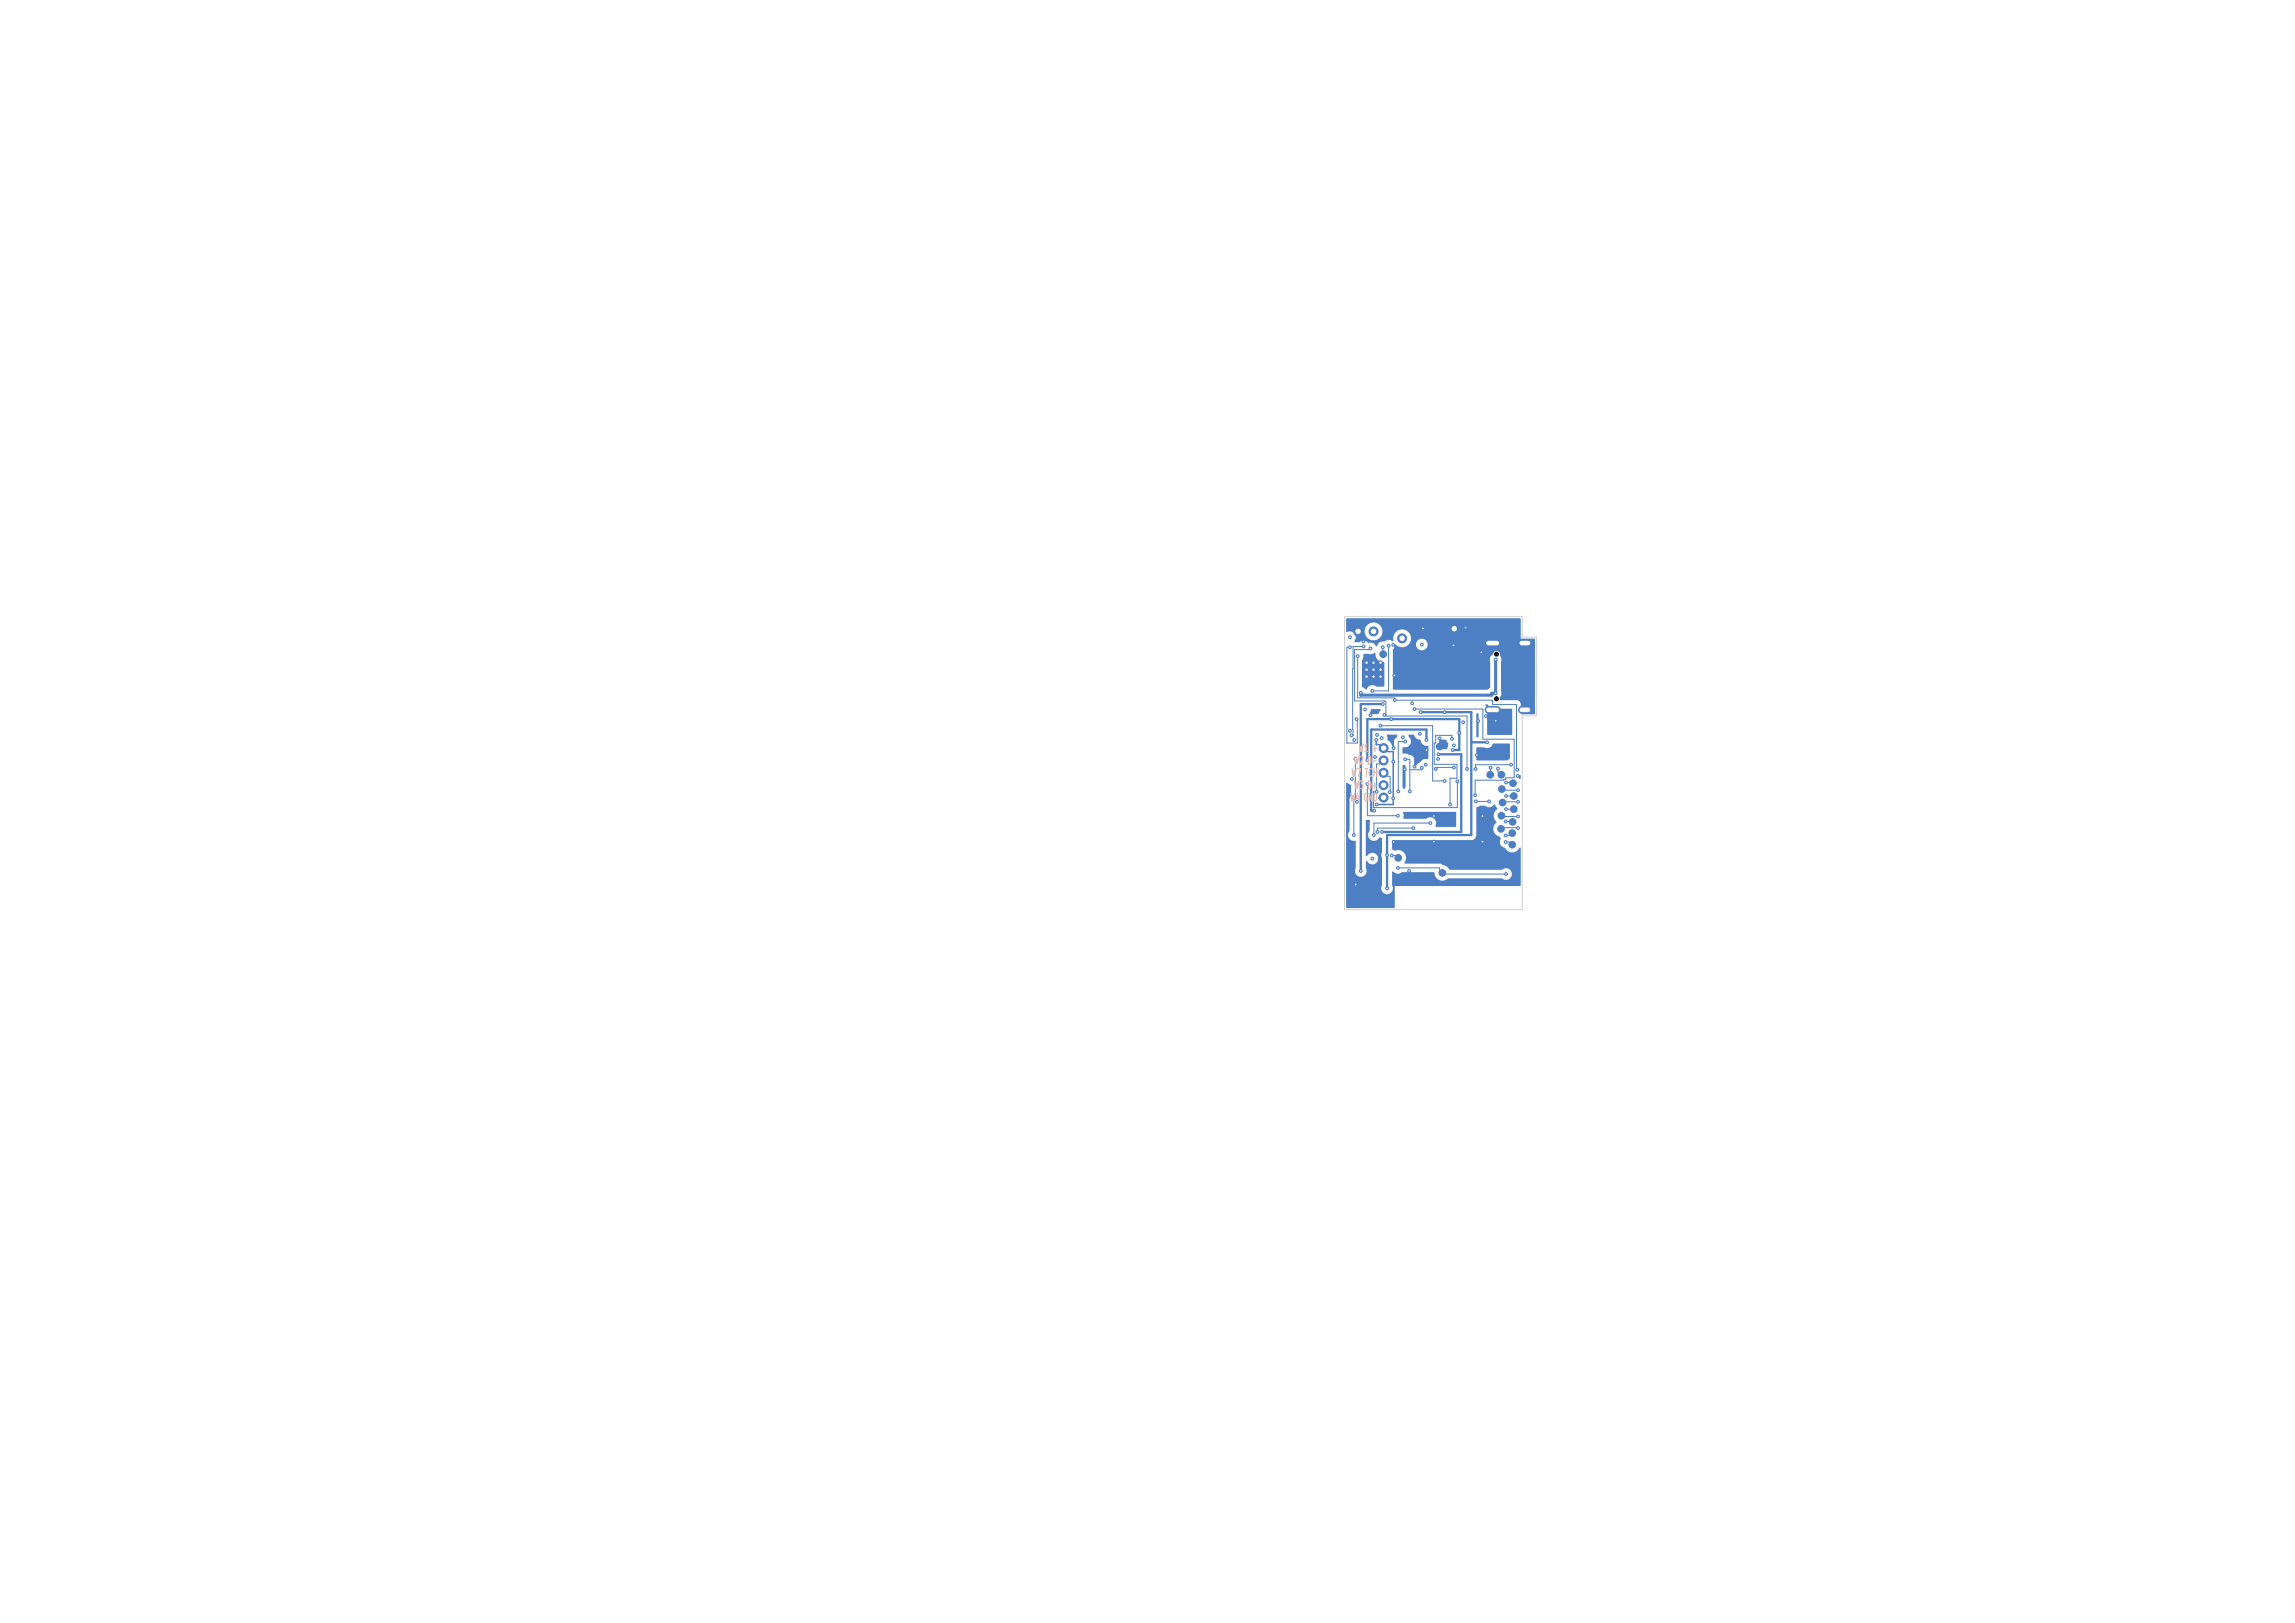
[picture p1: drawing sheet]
<svg xmlns="http://www.w3.org/2000/svg" width="297mm" height="210mm" viewBox="0 0 297 210" stroke-linecap="round" stroke-linejoin="round" font-family="sans-serif">
<defs><g id="words">
<g font-size="1" fill="#e8b2a7">
<text x="174.8" y="100.8">W7</text>
<text x="175.2" y="99.2">W2 D-</text>
<text x="175.8" y="97.6">W1</text>
<text x="176.6" y="100.8">TCH</text>
<text x="177.5" y="97.6">+</text>
<text x="174.7" y="104">W4</text>
<text x="175.2" y="102.4">W3 D+</text>
<text x="176.4" y="104">GND</text>
</g>
</g></defs>
<g fill="#4d7fc4">
<circle cx="188.2" cy="81.4" r=".65"/>
<circle cx="179.1" cy="96.8" r=".65"/>
</g>
<path d="M192.6 83.2h1.1M192.6 91.9h1.1M196.9 83.2h.8M196.9 91.9h.8" fill="none" stroke="#4d7fc4" stroke-width="1"/>
<g fill="#4d7fc4">
<circle cx="177.8" cy="81.7" r=".65"/>
<circle cx="175.8" cy="81.7" r=".65"/>
<circle cx="176.9" cy="85.8" r=".3"/>
<circle cx="177.8" cy="85.8" r=".3"/>
<circle cx="178.7" cy="85.8" r=".3"/>
<circle cx="176.9" cy="86.7" r=".3"/>
<circle cx="177.8" cy="86.7" r=".3"/>
<circle cx="178.7" cy="86.7" r=".3"/>
<circle cx="176.9" cy="87.5" r=".3"/>
<circle cx="177.8" cy="87.5" r=".3"/>
<circle cx="178.7" cy="87.5" r=".3"/>
<circle cx="179.1" cy="100" r=".65"/>
<circle cx="179.1" cy="98.4" r=".65"/>
<circle cx="181.5" cy="82.6" r=".65"/>
<circle cx="179.1" cy="103.2" r=".65"/>
<circle cx="179.1" cy="101.6" r=".65"/>
<circle cx="181" cy="111" r=".5"/>
<circle cx="194.3" cy="100.3" r=".5"/>
<circle cx="194.3" cy="105.6" r=".5"/>
<circle cx="195.8" cy="101.3" r=".5"/>
<circle cx="179" cy="84.6" r=".5"/>
<circle cx="195.8" cy="106.3" r=".5"/>
<circle cx="195.7" cy="107.8" r=".5"/>
<circle cx="194.3" cy="107.3" r=".5"/>
<circle cx="195.7" cy="109.3" r=".5"/>
<circle cx="195.9" cy="103" r=".5"/>
<circle cx="186.3" cy="96.6" r=".5"/>
<circle cx="194.5" cy="103.9" r=".5"/>
<circle cx="194.4" cy="102.1" r=".5"/>
<circle cx="192.9" cy="100.3" r=".5"/>
<circle cx="186.7" cy="113" r=".5"/>
<circle cx="195.9" cy="104.7" r=".5"/>
<circle cx="176.5" cy="83" r=".25"/>
<circle cx="193.6" cy="93.3" r=".25"/>
<circle cx="180.3" cy="83.4" r=".25"/>
<circle cx="186.3" cy="95.5" r=".25"/>
<circle cx="191.1" cy="97.7" r=".25"/>
<circle cx="184.6" cy="97" r=".25"/>
<circle cx="189.7" cy="81.2" r=".25"/>
<circle cx="196.4" cy="100.4" r=".25"/>
<circle cx="175.5" cy="114.4" r=".25"/>
<circle cx="191.9" cy="105.6" r=".25"/>
<circle cx="182.4" cy="112.7" r=".25"/>
<circle cx="191.7" cy="84.4" r=".25"/>
<circle cx="192.3" cy="92.7" r=".25"/>
<circle cx="178" cy="98" r=".25"/>
<circle cx="191.3" cy="93.3" r=".25"/>
<circle cx="184.2" cy="81.3" r=".25"/>
<circle cx="180.5" cy="87.4" r=".25"/>
<circle cx="188.1" cy="83.5" r=".25"/>
<circle cx="185.6" cy="105.6" r=".25"/>
<circle cx="182.8" cy="91" r=".25"/>
<circle cx="178.2" cy="95.1" r=".25"/>
<circle cx="180.4" cy="108.9" r=".25"/>
<circle cx="185.6" cy="108.9" r=".25"/>
<circle cx="175.3" cy="95.7" r=".25"/>
<circle cx="180.4" cy="96.8" r=".25"/>
<circle cx="175.6" cy="103.7" r=".25"/>
<circle cx="177.4" cy="92.5" r=".25"/>
<circle cx="191.9" cy="108.9" r=".25"/>
<circle cx="183.1" cy="99.2" r=".25"/>
<circle cx="181.8" cy="99.6" r=".25"/>
<circle cx="181.6" cy="95.4" r=".25"/>
<circle cx="175" cy="100.8" r=".25"/>
<circle cx="189.4" cy="93.4" r=".25"/>
<circle cx="184.5" cy="99" r=".25"/>
<circle cx="188.2" cy="96.5" r=".25"/>
<circle cx="176.7" cy="91.8" r=".25"/>
<circle cx="184" cy="83.4" r=".25"/>
<circle cx="174.7" cy="82.4" r=".25"/>
<circle cx="174.7" cy="94.5" r=".25"/>
<circle cx="178.8" cy="95.5" r=".25"/>
<circle cx="186.1" cy="98.2" r=".25"/>
<circle cx="183.8" cy="95" r=".25"/>
<circle cx="177.6" cy="111.1" r=".25"/>
<circle cx="179.2" cy="92.5" r=".25"/>
<circle cx="189.9" cy="99.5" r=".25"/>
<circle cx="177.4" cy="83.9" r=".25"/>
<circle cx="183.1" cy="91.7" r=".25"/>
<circle cx="190.9" cy="102.9" r=".25"/>
<circle cx="180.3" cy="98.5" r=".25"/>
<circle cx="180.3" cy="103.3" r=".25"/>
<circle cx="178.1" cy="95.7" r=".25"/>
<circle cx="178.2" cy="104.1" r=".25"/>
<circle cx="176.1" cy="112.7" r=".25"/>
<circle cx="179" cy="91.1" r=".25"/>
<circle cx="187" cy="92.1" r=".25"/>
<circle cx="183.9" cy="92.2" r=".25"/>
<circle cx="179.5" cy="115" r=".25"/>
<circle cx="179.5" cy="110.7" r=".25"/>
<circle cx="192.5" cy="96" r=".25"/>
<circle cx="180.9" cy="112.3" r=".25"/>
<circle cx="194.9" cy="113.1" r=".25"/>
<circle cx="184.6" cy="95.7" r=".25"/>
<circle cx="177.9" cy="104.9" r=".25"/>
<circle cx="186.2" cy="97.6" r=".25"/>
<circle cx="178.9" cy="107.7" r=".25"/>
<circle cx="188.9" cy="94.8" r=".25"/>
<circle cx="177" cy="98.3" r=".25"/>
<circle cx="180.1" cy="93" r=".25"/>
<circle cx="188" cy="97" r=".25"/>
<circle cx="188.2" cy="99.3" r=".25"/>
<circle cx="185.8" cy="99.5" r=".25"/>
<circle cx="187.7" cy="104.1" r=".25"/>
<circle cx="187.9" cy="95.6" r=".25"/>
<circle cx="184" cy="99.3" r=".25"/>
<circle cx="175.4" cy="98.2" r=".25"/>
<circle cx="177.8" cy="108" r=".25"/>
<circle cx="182.5" cy="102.4" r=".25"/>
<circle cx="181.9" cy="98.3" r=".25"/>
<circle cx="185.1" cy="106.5" r=".25"/>
<circle cx="175.2" cy="108" r=".25"/>
<circle cx="176.1" cy="89.7" r=".25"/>
<circle cx="193.6" cy="85.3" r=".25"/>
<circle cx="193.6" cy="89.7" r=".25"/>
<circle cx="180.1" cy="110.7" r=".25"/>
<circle cx="196.4" cy="99.6" r=".25"/>
<circle cx="180.5" cy="90.6" r=".25"/>
<circle cx="175.7" cy="84.9" r=".25"/>
<circle cx="192.7" cy="103.7" r=".25"/>
<circle cx="191" cy="103.7" r=".25"/>
<circle cx="174.7" cy="83.7" r=".25"/>
<circle cx="175.6" cy="93" r=".25"/>
<circle cx="178.7" cy="93.9" r=".25"/>
<circle cx="187" cy="101" r=".25"/>
<circle cx="178.3" cy="107.7" r=".25"/>
<circle cx="182.9" cy="107.1" r=".25"/>
<circle cx="176.5" cy="83.6" r=".25"/>
<circle cx="180.9" cy="105.5" r=".25"/>
<circle cx="174.9" cy="95.1" r=".25"/>
<circle cx="177" cy="101.4" r=".25"/>
<circle cx="179" cy="83.7" r=".25"/>
<circle cx="179.7" cy="83.5" r=".25"/>
<circle cx="177.6" cy="89.4" r=".25"/>
<circle cx="191" cy="99.5" r=".25"/>
<circle cx="195.6" cy="99" r=".25"/>
<circle cx="179.9" cy="102.5" r=".25"/>
<circle cx="181.9" cy="96" r=".25"/>
<circle cx="181" cy="102.4" r=".25"/>
<circle cx="178.2" cy="102.5" r=".25"/>
<circle cx="188.6" cy="101.1" r=".25"/>
<circle cx="192.9" cy="99.3" r=".25"/>
<circle cx="193.9" cy="99.5" r=".25"/>
<circle cx="194.9" cy="101.3" r=".25"/>
<circle cx="196.5" cy="102.2" r=".25"/>
<circle cx="194.9" cy="103" r=".25"/>
<circle cx="196.5" cy="103.7" r=".25"/>
<circle cx="194.9" cy="104.7" r=".25"/>
<circle cx="196.5" cy="105.7" r=".25"/>
<circle cx="194.9" cy="106.3" r=".25"/>
<circle cx="196.5" cy="107.1" r=".25"/>
<circle cx="194.9" cy="108.1" r=".25"/>
<circle cx="194.9" cy="109" r=".25"/>
</g>
<g fill="none" stroke="#4d7fc4" stroke-width=".13">
<path d="M174.7 83.8h-.4v12.4h1.4v-3.1h-.1M175.4 98.2v5.2h-.2v4.7M175.7 84.9v5.4h4.8v.3h12.7v.6h3.1v8.4h.1M176.5 83.7h-1.4v11.5h-.2M177.4 83.9v.2h-2.1v6.6l4.1 .1v1.9h10.5v6.8M178.6 98.9h-.4v3.6h-.4v2h10.8v-3.4M178.7 93.9h6.7v7.2h1.6M179 83.8v.5M179.2 92.5h.2M179.7 83.6v5.8h-2.1M181.9 98.3h.6v4.1M181.9 96h-.9v6.4"/>
<path d="M183.1 91.8h8.8v3.9h4.1v5h-1.1v.2h-.3v.1h-3.7v1.9M184 99.4v.2h-1.5M186.3 95.6v.7M187.9 95.6v-.4h-2.1v1h-.2v2.7h3v1.8h-.9v3.4M188.2 99.3h-2.4v.2M192.9 99.4v.5M193.9 99.5v.4h.1M195.6 99h-4.6v.5M177 101.5v4.1h3.9M179.5 100.5h.4v2M180.1 110.7h.5M180.9 112.3h5.4v.3"/>
<path d="M182.9 107.2h-4.6v.5M185.1 106.5h-7.3v1.6M187 113.1h7.9M191 103.7h1.7M194.6 107.1l1.9 .1M194.7 105.7h1.8M194.7 102.3h1.8M194.8 103.8h1.7M194.9 106.3h.5M194.9 108.1h.5M194.9 109h.5M194.9 101.3h.6"/>
<path d="M194.9 103h.7M194.9 104.7h.7"/>
</g>
<path d="M178.1 95.8v.6h.5M179.5 97.3h.8v6.8h-2.1" fill="none" stroke="#4d7fc4" stroke-width=".2"/>
<path d="M179 91.1h-2.9v21.6M183.9 92.2h6.5v15.9h-10.9v6.9M184.6 95.8v-1.4h-7.1v10.5h.4M186.2 97.6h2.9v10.1h-10.2M188 97.1h.9v-4h-11.9v5.3M190.4 96.1h2.1" fill="none" stroke="#4d7fc4" stroke-width=".3"/>
<path d="M193.6 85.4v4.3h-.5v.3h-17v-.3" fill="none" stroke="#4d7fc4" stroke-width=".4"/>
<g fill="#4d7fc4">
<path d="M174.2 101.3h.1l.6 .3v1.3l-.2 .4v4.2a.81 .81 0 0 0-.1 1 .81 .81 0 0 0 .8 .3l.1 3.5a.76 .76 0 0 0 .6 1.2 .76 .76 0 0 0 .7-1.2v-.8v-.1l.1 .1a.76 .76 0 0 0 1.2 .1 .76 .76 0 0 0-.1-1.2 .76 .76 0 0 0-1.1 .4l-.1-.1v-4.6h.4l.1 .1v1.3a.77 .77 0 0 0 0 1.1 .77 .77 0 0 0 1.2-.2h.3l.1 .1v1.7l-.1 .4 .1 .5-.1 3.5a.76 .76 0 0 0 .7 1.1 .76 .76 0 0 0 .7-1.2v-1.6l.1-.1a.84 .84 0 0 0 1.2 .1h4.1a1.09 1.09 0 0 0 1.5 .9l.3-.1h7a.77 .77 0 0 0 1-.1 .77 .77 0 0 0 0-1.1 .77 .77 0 0 0-1 0h-6.8a1.36 1.36 0 0 0-1-.6l-.2-.2h-4.6h-.1a1.04 1.04 0 0 0 0-1.3 1.04 1.04 0 0 0-1.2-.3l-.3-.2v-1.1l.1-.1h10.2l.2-.1 .3-.2 .1-.3v-3.6l.5-.2h.6a.81 .81 0 0 0 1.2-.2l.4 .5a1.17 1.17 0 0 0-.1 1.8 1.07 1.07 0 0 0-.4 1.1 1.07 1.07 0 0 0 .8 .8 .45 .45 0 0 1 0 .6 .91 .91 0 0 0 .7 .9 1.04 1.04 0 0 0 1 .5 1.04 1.04 0 0 0 .9-.6l.1 .1v4.8l-16.3 .1v2.8h-6.2l-.1-.1z"/>
<path d="M181.6 105.1h6.8v1.9h-2.5l-.1-.1a.77 .77 0 0 0-.3-1 .77 .77 0 0 0-.9 0h-2.9h-.1z"/>
<path d="M178.3 103.2l.5-.3a.23 .23 0 0 1 .2-.2 .23 .23 0 0 1 .2 .2l.1 .1a.34 .34 0 0 1 .2 .5h-.9l-.3-.2z"/>
<path d="M181.5 99h.3l.1 .1v2.7l-.2 .3-.2-.3z"/>
<path d="M196.5 100.4l.3-.1v.4a.17 .17 0 0 1-.2 .1 .17 .17 0 0 1-.1-.2z"/>
<path d="M182.3 95.1h.7a.87 .87 0 0 0 .8 .6 .85 .85 0 0 0 1 .8v1.7a1 1 0 0 0-1 .4l-.3 .2a.37 .37 0 0 1-.5 .2v-.8a1.17 1.17 0 0 0-.8-.6l-.7-.1v-.7l.1-.1a.77 .77 0 0 0 .9-.4 .77 .77 0 0 0-.2-1z"/>
<path d="M191.1 96.7h.9a.87 .87 0 0 0 1.3-.5h2.1v2l-.4 .2h-3.9v-.1z"/>
<path d="M186.4 95.7h.7a.93 .93 0 0 1 .1 1.2h-.7a.3 .3 0 0 1-.4-.2 .3 .3 0 0 1 .2-.3z"/>
<path d="M179.5 95.1h1.3v.3l-.4 .3v.9a.11 .11 0 0 1-.1 0 .11 .11 0 0 1-.1-.1 1.32 1.32 0 0 0-.7-.8z"/>
<path d="M191.1 92.3h.2l.1 .1v2.9l-.1 .1-.2-.1z"/>
<path d="M192.3 91.2h.3l.1 .3 .4 .2h2.6v3.4h-3.2v-3.4l-.3-.4z"/>
<path d="M174.2 80h22.5l.1 .1v2.5h1.8l.1 .1v.6h-13.9a.75 .75 0 0 0-1.2-.5 .75 .75 0 0 0 0 1.2 .75 .75 0 0 0 1.2-.5v-.2h13.9l-.1 9.1h-1.7l-.1-1.3-.2-.4-.3-.1h-2.1l-.1-.1v-.2a.82 .82 0 0 0 .2-.9v-3.8a.93 .93 0 0 0-.2-.9 .45 .45 0 0 0-.4-.5 .45 .45 0 0 0-.5 .5 .76 .76 0 0 0-.3 .9v3.4l-.4 .2h-12.2v-5.1l.1-.3 .1-.4h.1a1.16 1.16 0 0 0 1.5 .1 1.16 1.16 0 0 0 .3-1.5 1.16 1.16 0 0 0-1.5-.4h-2a1.15 1.15 0 0 0-1.8-.9 1.15 1.15 0 0 0 0 2 1.15 1.15 0 0 0 1.8-.9v-.2h2a1.3 1.3 0 0 0-.6 1.4 1 1 0 0 0-1.2 0 .92 .92 0 0 0-1 .6 .9 .9 0 0 0-1.1-.4 .82 .82 0 0 0-1.1-.1l-.6-.1a.81 .81 0 0 0 0-1 .81 .81 0 0 0-1-.2l-.1-.1z"/>
<path d="M177.4 91.8h1.1l.2 .1-.3 .5h-1.1l-.1-.1z"/>
<path d="M176.5 84.6h.6a.92 .92 0 0 0 .8-.1h.1a1.1 1.1 0 0 0 1.1 1.2v3.1h-.9a.83 .83 0 0 0-1.4 .4l-.5-.4v-3.3l.1-.4z"/>
</g>
<path d="M174 79.8h23v2.6h1.9v10.2h-1.9v25.1h-23z" fill="none" stroke="#d0d2cd" stroke-width=".13"/>
<g fill="#fff">
<circle cx="176.5" cy="83" r=".1"/>
<circle cx="193.6" cy="93.2" r=".1"/>
<circle cx="180.3" cy="83.5" r=".1"/>
<circle cx="186.3" cy="95.5" r=".1"/>
<circle cx="191.1" cy="97.7" r=".1"/>
<circle cx="184.6" cy="97" r=".1"/>
<circle cx="189.7" cy="81.2" r=".1"/>
<circle cx="196.4" cy="100.4" r=".1"/>
<circle cx="175.5" cy="114.5" r=".1"/>
<circle cx="191.9" cy="105.6" r=".1"/>
<circle cx="182.4" cy="112.7" r=".1"/>
<circle cx="191.7" cy="84.4" r=".1"/>
<circle cx="192.3" cy="92.6" r=".1"/>
<circle cx="178" cy="97.9" r=".1"/>
<circle cx="191.3" cy="93.3" r=".1"/>
<circle cx="184.2" cy="81.3" r=".1"/>
<circle cx="180.5" cy="87.4" r=".1"/>
<circle cx="188.1" cy="83.5" r=".1"/>
<circle cx="185.6" cy="105.6" r=".1"/>
<circle cx="182.8" cy="91" r=".1"/>
<circle cx="178.2" cy="95.1" r=".1"/>
<circle cx="180.4" cy="108.9" r=".1"/>
<circle cx="185.6" cy="108.9" r=".1"/>
<circle cx="175.3" cy="95.8" r=".1"/>
<circle cx="180.4" cy="96.8" r=".1"/>
<circle cx="175.6" cy="103.7" r=".1"/>
<circle cx="177.4" cy="92.5" r=".1"/>
<circle cx="191.9" cy="108.9" r=".1"/>
<circle cx="183.1" cy="99.2" r=".1"/>
<circle cx="181.8" cy="99.5" r=".1"/>
<circle cx="181.6" cy="95.4" r=".1"/>
<circle cx="175" cy="100.8" r=".1"/>
<circle cx="189.4" cy="93.5" r=".1"/>
<circle cx="184.5" cy="98.9" r=".1"/>
<circle cx="188.2" cy="96.5" r=".1"/>
<circle cx="176.7" cy="91.8" r=".1"/>
<circle cx="184" cy="83.4" r=".1"/>
<circle cx="174.7" cy="82.5" r=".1"/>
<circle cx="174.7" cy="94.5" r=".1"/>
<circle cx="178.8" cy="95.5" r=".1"/>
<circle cx="186.1" cy="98.2" r=".1"/>
<circle cx="183.8" cy="95" r=".1"/>
<circle cx="177.6" cy="111.1" r=".1"/>
<circle cx="179.2" cy="92.5" r=".1"/>
<circle cx="189.9" cy="99.5" r=".1"/>
<circle cx="177.4" cy="83.9" r=".1"/>
<circle cx="183.1" cy="91.8" r=".1"/>
<circle cx="190.9" cy="102.9" r=".1"/>
<circle cx="180.3" cy="98.5" r=".1"/>
<circle cx="180.3" cy="103.3" r=".1"/>
<circle cx="178.1" cy="95.8" r=".1"/>
<circle cx="178.2" cy="104.1" r=".1"/>
<circle cx="176.1" cy="112.7" r=".1"/>
<circle cx="179" cy="91.1" r=".1"/>
<circle cx="187" cy="92.2" r=".1"/>
<circle cx="183.9" cy="92.2" r=".1"/>
<circle cx="179.5" cy="114.9" r=".1"/>
<circle cx="179.5" cy="110.6" r=".1"/>
<circle cx="192.5" cy="96.1" r=".1"/>
<circle cx="180.9" cy="112.3" r=".1"/>
<circle cx="194.9" cy="113.1" r=".1"/>
<circle cx="184.6" cy="95.8" r=".1"/>
<circle cx="177.9" cy="104.9" r=".1"/>
<circle cx="186.2" cy="97.6" r=".1"/>
<circle cx="178.9" cy="107.6" r=".1"/>
<circle cx="188.9" cy="94.8" r=".1"/>
<circle cx="177" cy="98.3" r=".1"/>
<circle cx="180.1" cy="93.1" r=".1"/>
<circle cx="188" cy="97.1" r=".1"/>
<circle cx="188.2" cy="99.3" r=".1"/>
<circle cx="185.8" cy="99.5" r=".1"/>
<circle cx="187.7" cy="104.1" r=".1"/>
<circle cx="187.9" cy="95.6" r=".1"/>
<circle cx="184" cy="99.4" r=".1"/>
<circle cx="175.4" cy="98.2" r=".1"/>
<circle cx="177.8" cy="108" r=".1"/>
<circle cx="182.5" cy="102.4" r=".1"/>
<circle cx="181.9" cy="98.2" r=".1"/>
<circle cx="185.1" cy="106.5" r=".1"/>
<circle cx="175.2" cy="108" r=".1"/>
<circle cx="176.1" cy="89.6" r=".1"/>
<circle cx="193.6" cy="85.3" r=".1"/>
<circle cx="193.6" cy="89.7" r=".1"/>
<circle cx="180.1" cy="110.7" r=".1"/>
<circle cx="196.4" cy="99.6" r=".1"/>
<circle cx="180.5" cy="90.6" r=".1"/>
<circle cx="175.7" cy="84.9" r=".1"/>
<circle cx="192.7" cy="103.7" r=".1"/>
<circle cx="191" cy="103.7" r=".1"/>
<circle cx="174.7" cy="83.8" r=".1"/>
<circle cx="175.6" cy="93" r=".1"/>
<circle cx="178.7" cy="93.9" r=".1"/>
<circle cx="187" cy="101" r=".1"/>
<circle cx="178.3" cy="107.6" r=".1"/>
<circle cx="182.9" cy="107.2" r=".1"/>
<circle cx="176.5" cy="83.6" r=".1"/>
<circle cx="180.9" cy="105.5" r=".1"/>
<circle cx="174.9" cy="95.2" r=".1"/>
<circle cx="177" cy="101.4" r=".1"/>
<circle cx="179" cy="83.8" r=".1"/>
<circle cx="179.7" cy="83.5" r=".1"/>
<circle cx="177.6" cy="89.4" r=".1"/>
<circle cx="191" cy="99.5" r=".1"/>
<circle cx="195.6" cy="98.9" r=".1"/>
<circle cx="179.9" cy="102.5" r=".1"/>
<circle cx="181.9" cy="95.9" r=".1"/>
<circle cx="181" cy="102.4" r=".1"/>
<circle cx="178.2" cy="102.5" r=".1"/>
<circle cx="188.6" cy="101.1" r=".1"/>
<circle cx="192.9" cy="99.3" r=".1"/>
<circle cx="193.9" cy="99.5" r=".1"/>
<circle cx="194.9" cy="101.2" r=".1"/>
<circle cx="196.5" cy="102.2" r=".1"/>
<circle cx="194.9" cy="103" r=".1"/>
<circle cx="196.5" cy="103.8" r=".1"/>
<circle cx="194.9" cy="104.7" r=".1"/>
<circle cx="196.5" cy="105.7" r=".1"/>
<circle cx="194.9" cy="106.3" r=".1"/>
<circle cx="196.5" cy="107.2" r=".1"/>
<circle cx="194.9" cy="108.1" r=".1"/>
<circle cx="194.9" cy="108.9" r=".1"/>
<circle cx="188.2" cy="81.4" r=".35"/>
<circle cx="179.1" cy="96.8" r=".35"/>
</g>
<g fill="#000">
<circle cx="193.7" cy="90.4" r=".32"/>
<circle cx="193.7" cy="84.6" r=".32"/>
</g>
<path d="M192.6 83.2h1.1M192.6 91.9h1.1M196.9 83.2h.8M196.9 91.9h.8" fill="none" stroke="#fff" stroke-width=".6"/>
<g fill="#fff">
<circle cx="177.8" cy="81.7" r=".35"/>
<circle cx="175.8" cy="81.7" r=".35"/>
<circle cx="176.9" cy="85.7" r=".15"/>
<circle cx="177.8" cy="85.8" r=".15"/>
<circle cx="178.7" cy="85.7" r=".15"/>
<circle cx="176.9" cy="86.6" r=".15"/>
<circle cx="177.8" cy="86.6" r=".15"/>
<circle cx="178.7" cy="86.6" r=".15"/>
<circle cx="176.9" cy="87.5" r=".15"/>
<circle cx="177.8" cy="87.5" r=".15"/>
<circle cx="178.7" cy="87.5" r=".15"/>
<circle cx="179.1" cy="100" r=".35"/>
<circle cx="179.1" cy="98.4" r=".35"/>
<circle cx="181.5" cy="82.6" r=".35"/>
<circle cx="179.1" cy="103.2" r=".35"/>
<circle cx="179.1" cy="101.6" r=".35"/>
</g>
<use href="#words"/>
</svg>
